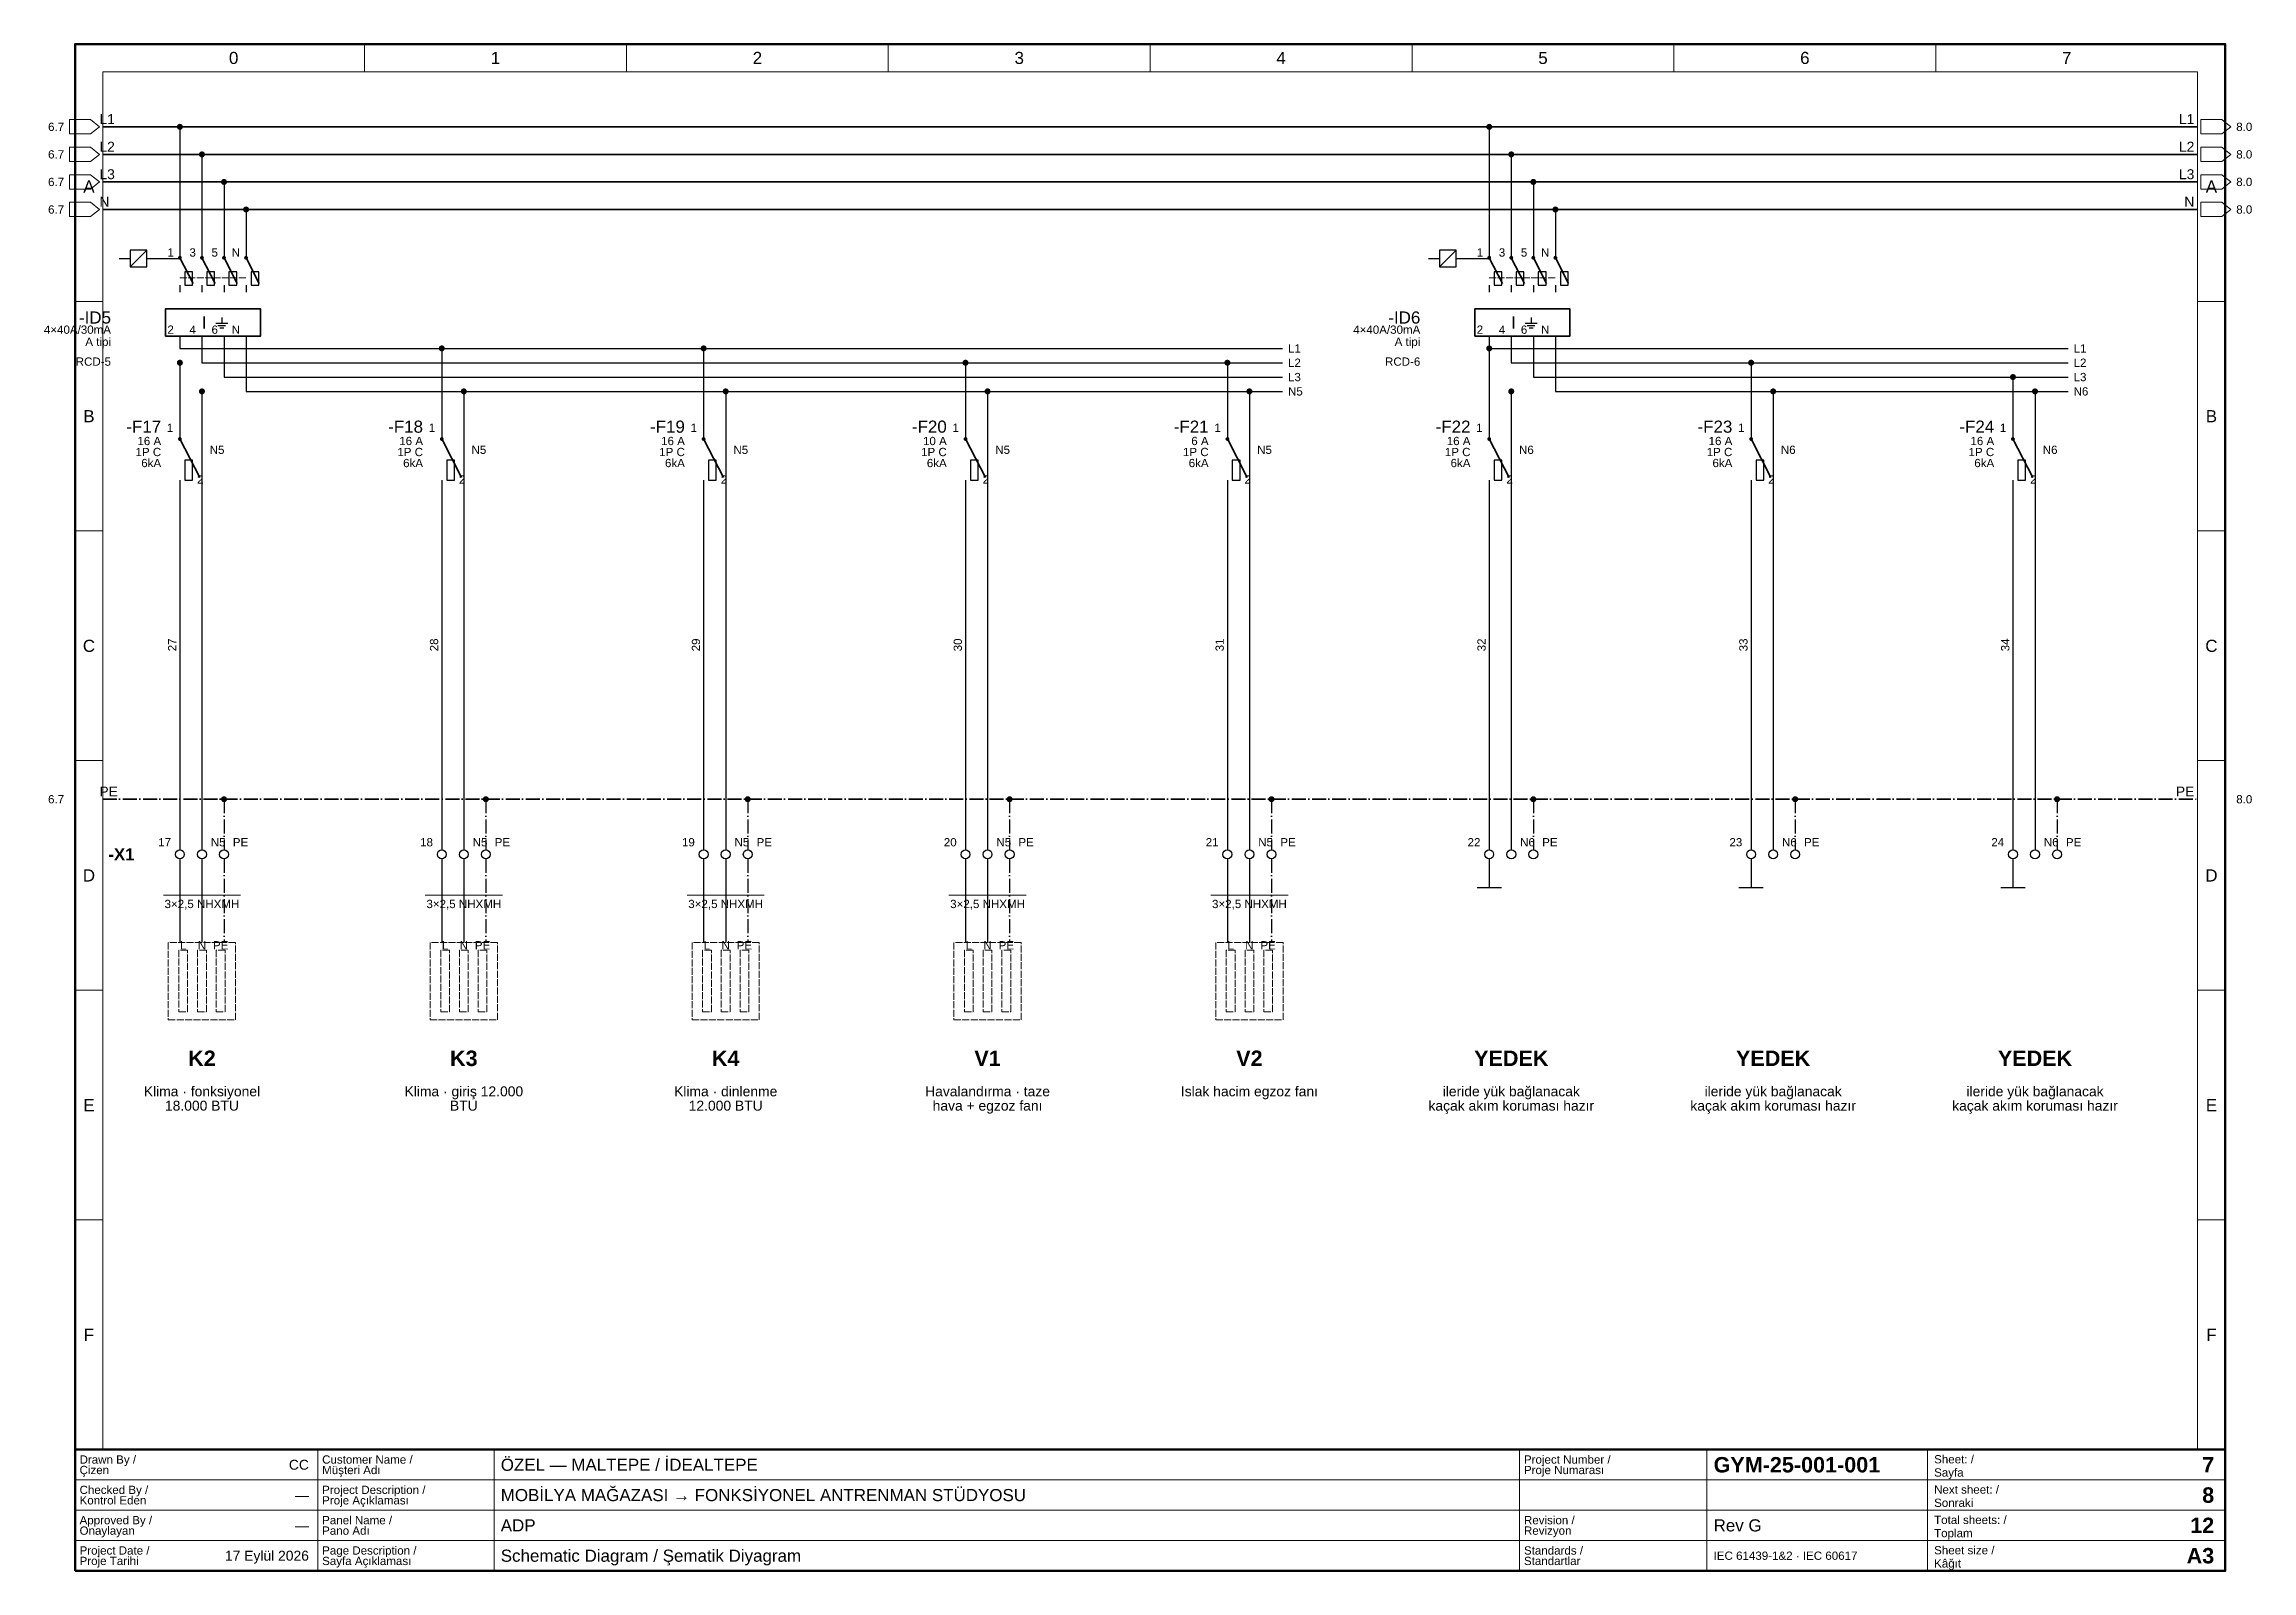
# Paper-space layout '07 Schematic Diagram - Şematik Diyagram' of a CAD drawing. Header units: millimetres. Extents: x 14 to 415, y 10 to 287.
import ezdxf
from ezdxf.enums import TextEntityAlignment as Align

# ---------------------------------------------------------------- set-up
doc = ezdxf.new("R2010")
doc.units = ezdxf.units.MM
doc.linetypes.add('DASHDOT', pattern=[3.556, 2.54, -0.508, 0, -0.508])
doc.linetypes.add('DASHED', pattern=[1.524, 1.27, -0.254])
for name, color, linetype, lineweight in [('E-SEMA-ANTET', 7, 'Continuous', 50), ('E-SEMA-KLEMENS', 7, 'Continuous', 25), ('E-SEMA-PE', 7, 'DASHDOT', 35), ('E-SEMA-RAY', 7, 'Continuous', 35), ('E-SEMA-SEMBOL', 7, 'Continuous', 35), ('E-SEMA-TEL', 7, 'Continuous', 25), ('E-SEMA-YAZI', 7, 'Continuous', 18), ('E-SEMA-YUK', 8, 'DASHED', 18), ('E-SEMA-ZON', 8, 'Continuous', 18)]:
    doc.layers.add(name, color=color, linetype=linetype, lineweight=lineweight)
doc.styles.add('GYM', font='arial.ttf')
doc.styles.add('GYM-B', font='arialbd.ttf')

psp = doc.layouts.new('07 Schematic Diagram - Şematik Diyagram')

# ---------------------------------------------------------------- texts
at = {"layer": 'E-SEMA-ANTET'}
for s, height, style, p in [('Çizen', 1.5, 'GYM', (20.8, 28.3)), ('Drawn By /', 1.5, 'GYM', (20.8, 30.2)), ('Customer Name /', 1.5, 'GYM', (64.8, 30.2)), ('Müşteri Adı', 1.5, 'GYM', (64.8, 28.3)), ('ÖZEL — MALTEPE / İDEALTEPE', 2.2, 'GYM', (97.2, 29.25)), ('Project Number /', 1.5, 'GYM', (282.8, 30.2)), ('Proje Numarası', 1.5, 'GYM', (282.8, 28.3)), ('GYM-25-001-001', 2.8, 'GYM-B', (317.2, 29.25)), ('Sheet: /', 1.5, 'GYM', (357.2, 30.25)), ('Sayfa', 1.5, 'GYM', (357.2, 27.85)), ('Checked By /', 1.5, 'GYM', (20.8, 24.7)), ('Project Description /', 1.5, 'GYM', (64.8, 24.7)), ('MOBİLYA MAĞAZASI → FONKSİYONEL ANTRENMAN STÜDYOSU', 2.2, 'GYM', (97.2, 23.75)), ('Next sheet: /', 1.5, 'GYM', (357.2, 24.75)), ('Approved By /', 1.5, 'GYM', (20.8, 19.2)), ('Kontrol Eden', 1.5, 'GYM', (20.8, 22.8)), ('Proje Açıklaması', 1.5, 'GYM', (64.8, 22.8)), ('Panel Name /', 1.5, 'GYM', (64.8, 19.2)), ('Revision /', 1.5, 'GYM', (282.8, 19.2)), ('Total sheets: /', 1.5, 'GYM', (357.2, 19.25)), ('Sonraki', 1.5, 'GYM', (357.2, 22.35)), ('Onaylayan', 1.5, 'GYM', (20.8, 17.3)), ('Pano Adı', 1.5, 'GYM', (64.8, 17.3)), ('ADP', 2.2, 'GYM', (97.2, 18.25)), ('Revizyon', 1.5, 'GYM', (282.8, 17.3)), ('Rev G', 2.2, 'GYM', (317.2, 18.25)), ('Toplam', 1.5, 'GYM', (357.2, 16.85)), ('Project Date /', 1.5, 'GYM', (20.8, 13.7)), ('Proje Tarihi', 1.5, 'GYM', (20.8, 11.8)), ('Sayfa Açıklaması', 1.5, 'GYM', (64.8, 11.8)), ('Page Description /', 1.5, 'GYM', (64.8, 13.7)), ('Schematic Diagram / Şematik Diyagram', 2.2, 'GYM', (97.2, 12.75)), ('Standards /', 1.5, 'GYM', (282.8, 13.7)), ('Standartlar', 1.5, 'GYM', (282.8, 11.8)), ('IEC 61439-1&2 · IEC 60617', 1.5, 'GYM', (317.2, 12.75)), ('Sheet size /', 1.5, 'GYM', (357.2, 13.75)), ('Kâğıt', 1.5, 'GYM', (357.2, 11.35))]:
    psp.add_text(s, height=height, dxfattribs=dict(at, style=style)).set_placement(p, align=Align.MIDDLE_LEFT)
for s, height, style, p in [('CC', 1.8, 'GYM', (62.4, 29.25)), ('7', 2.8, 'GYM-B', (408, 29.25)), ('8', 2.8, 'GYM-B', (408, 23.75)), ('—', 1.8, 'GYM', (62.4, 23.75)), ('—', 1.8, 'GYM', (62.4, 18.25)), ('12', 2.8, 'GYM-B', (408, 18.25)), ('17 Eylül 2026', 1.8, 'GYM', (62.4, 12.75)), ('A3', 2.8, 'GYM-B', (408, 12.75))]:
    psp.add_text(s, height=height, dxfattribs=dict(at, style=style)).set_placement(p, align=Align.MIDDLE_RIGHT)
at = {"layer": 'E-SEMA-SEMBOL', "style": 'GYM'}
for p in [(43.4, 236.5), (280.9, 236.5)]:
    psp.add_text('I', height=2.2, dxfattribs=at).set_placement(p, align=Align.MIDDLE_CENTER)
at = {"layer": 'E-SEMA-YAZI', "style": 'GYM'}
for s, height, p in [('6.7', 1.5, (18, 272)), ('L1', 1.8, (404.4, 273.4)), ('L2', 1.8, (404.4, 268.4)), ('6.7', 1.5, (18, 267)), ('L3', 1.8, (404.4, 263.4)), ('6.7', 1.5, (18, 262)), ('6.7', 1.5, (18, 257)), ('N', 1.8, (404.4, 258.4)), ('1', 1.5, (37.9, 249.2)), ('3', 1.5, (41.9, 249.2)), ('5', 1.5, (45.9, 249.2)), ('N', 1.5, (49.9, 249.2)), ('1', 1.5, (275.4, 249.2)), ('3', 1.5, (279.4, 249.2)), ('5', 1.5, (283.4, 249.2)), ('N', 1.5, (287.4, 249.2)), ('-ID5', 2.2, (26.5, 237.4)), ('-ID6', 2.2, (264, 237.4)), ('4×40A/30mA', 1.5, (26.5, 235.2)), ('A tipi', 1.5, (26.5, 233)), ('2', 1.5, (37.9, 235.2)), ('4', 1.5, (41.9, 235.2)), ('6', 1.5, (45.9, 235.2)), ('N', 1.5, (49.9, 235.2)), ('4×40A/30mA', 1.5, (264, 235.2)), ('A tipi', 1.5, (264, 233)), ('2', 1.5, (275.4, 235.2)), ('4', 1.5, (279.4, 235.2)), ('6', 1.5, (283.4, 235.2)), ('N', 1.5, (287.4, 235.2)), ('RCD-5', 1.5, (26.5, 229.4)), ('RCD-6', 1.5, (264, 229.4)), ('-F17', 2.2, (35.6, 217.6)), ('1', 1.5, (37.8, 217.4)), ('-F18', 2.2, (83.1, 217.6)), ('1', 1.5, (85.3, 217.4)), ('-F19', 2.2, (130.6, 217.6)), ('1', 1.5, (132.8, 217.4)), ('-F20', 2.2, (178.1, 217.6)), ('1', 1.5, (180.3, 217.4)), ('-F21', 2.2, (225.6, 217.6)), ('1', 1.5, (227.8, 217.4)), ('-F22', 2.2, (273.1, 217.6)), ('1', 1.5, (275.3, 217.4)), ('-F23', 2.2, (320.6, 217.6)), ('1', 1.5, (322.8, 217.4)), ('-F24', 2.2, (368.1, 217.6)), ('1', 1.5, (370.3, 217.4)), ('1P C', 1.5, (35.6, 213)), ('16 A', 1.5, (35.6, 215)), ('1P C', 1.5, (83.1, 213)), ('16 A', 1.5, (83.1, 215)), ('1P C', 1.5, (130.6, 213)), ('16 A', 1.5, (130.6, 215)), ('1P C', 1.5, (178.1, 213)), ('10 A', 1.5, (178.1, 215)), ('1P C', 1.5, (225.6, 213)), ('6 A', 1.5, (225.6, 215)), ('1P C', 1.5, (273.1, 213)), ('16 A', 1.5, (273.1, 215)), ('1P C', 1.5, (320.6, 213)), ('16 A', 1.5, (320.6, 215)), ('1P C', 1.5, (368.1, 213)), ('16 A', 1.5, (368.1, 215)), ('6kA', 1.5, (35.6, 211)), ('6kA', 1.5, (83.1, 211)), ('6kA', 1.5, (130.6, 211)), ('6kA', 1.5, (178.1, 211)), ('6kA', 1.5, (225.6, 211)), ('6kA', 1.5, (273.1, 211)), ('6kA', 1.5, (320.6, 211)), ('6kA', 1.5, (368.1, 211)), ('PE', 1.8, (404.4, 151.4)), ('6.7', 1.5, (18, 150)), ('17', 1.5, (37.4, 142.2)), ('18', 1.5, (84.9, 142.2)), ('19', 1.5, (132.4, 142.2)), ('20', 1.5, (179.9, 142.2)), ('21', 1.5, (227.4, 142.2)), ('22', 1.5, (274.9, 142.2)), ('23', 1.5, (322.4, 142.2)), ('24', 1.5, (369.9, 142.2))]:
    psp.add_text(s, height=height, dxfattribs=at).set_placement(p, align=Align.MIDDLE_RIGHT)
at = {"layer": 'E-SEMA-YAZI'}
for s, height, style, p in [('L1', 1.8, 'GYM', (24.4, 273.4)), ('8.0', 1.5, 'GYM', (412, 272)), ('L2', 1.8, 'GYM', (24.4, 268.4)), ('L3', 1.8, 'GYM', (24.4, 263.4)), ('8.0', 1.5, 'GYM', (412, 267)), ('8.0', 1.5, 'GYM', (412, 262)), ('N', 1.8, 'GYM', (24.4, 258.4)), ('8.0', 1.5, 'GYM', (412, 257)), ('L1', 1.5, 'GYM', (240, 231.8)), ('L1', 1.5, 'GYM', (382.5, 231.8)), ('L2', 1.5, 'GYM', (240, 229.2)), ('L2', 1.5, 'GYM', (382.5, 229.2)), ('L3', 1.5, 'GYM', (240, 226.6)), ('N5', 1.5, 'GYM', (240, 224)), ('L3', 1.5, 'GYM', (382.5, 226.6)), ('N6', 1.5, 'GYM', (382.5, 224)), ('N5', 1.5, 'GYM', (44.4, 213.4)), ('N5', 1.5, 'GYM', (91.9, 213.4)), ('N5', 1.5, 'GYM', (139.4, 213.4)), ('N5', 1.5, 'GYM', (186.9, 213.4)), ('N5', 1.5, 'GYM', (234.4, 213.4)), ('N6', 1.5, 'GYM', (281.9, 213.4)), ('N6', 1.5, 'GYM', (329.4, 213.4)), ('N6', 1.5, 'GYM', (376.9, 213.4)), ('2', 1.5, 'GYM', (42.1, 208)), ('2', 1.5, 'GYM', (89.6, 208)), ('2', 1.5, 'GYM', (137.1, 208)), ('2', 1.5, 'GYM', (184.6, 208)), ('2', 1.5, 'GYM', (232.1, 208)), ('2', 1.5, 'GYM', (279.6, 208)), ('2', 1.5, 'GYM', (327.1, 208)), ('2', 1.5, 'GYM', (374.6, 208)), ('PE', 1.8, 'GYM', (24.4, 151.4)), ('8.0', 1.5, 'GYM', (412, 150)), ('-X1', 2.2, 'GYM-B', (26, 140)), ('N5', 1.5, 'GYM', (44.6, 142.2)), ('PE', 1.5, 'GYM', (48.6, 142.2)), ('N5', 1.5, 'GYM', (92.1, 142.2)), ('PE', 1.5, 'GYM', (96.1, 142.2)), ('N5', 1.5, 'GYM', (139.6, 142.2)), ('PE', 1.5, 'GYM', (143.6, 142.2)), ('N5', 1.5, 'GYM', (187.1, 142.2)), ('PE', 1.5, 'GYM', (191.1, 142.2)), ('N5', 1.5, 'GYM', (234.6, 142.2)), ('PE', 1.5, 'GYM', (238.6, 142.2)), ('N6', 1.5, 'GYM', (282.1, 142.2)), ('PE', 1.5, 'GYM', (286.1, 142.2)), ('N6', 1.5, 'GYM', (329.6, 142.2)), ('PE', 1.5, 'GYM', (333.6, 142.2)), ('N6', 1.5, 'GYM', (377.1, 142.2)), ('PE', 1.5, 'GYM', (381.1, 142.2))]:
    psp.add_text(s, height=height, dxfattribs=dict(at, style=style)).set_placement(p, align=Align.MIDDLE_LEFT)
at = {"layer": 'E-SEMA-YAZI', "style": 'GYM'}
for s, p in [('27', (37.6, 178)), ('28', (85.1, 178)), ('29', (132.6, 178)), ('30', (180.1, 178)), ('31', (227.6, 178)), ('32', (275.1, 178)), ('33', (322.6, 178)), ('34', (370.1, 178))]:
    psp.add_text(s, height=1.5, rotation=90, dxfattribs=at).set_placement(p, align=Align.MIDDLE_CENTER)
at = {"layer": 'E-SEMA-YAZI'}
for s, height, style, p in [('3×2,5 NHXMH', 1.5, 'GYM', (43, 131)), ('3×2,5 NHXMH', 1.5, 'GYM', (90.5, 131)), ('3×2,5 NHXMH', 1.5, 'GYM', (138, 131)), ('3×2,5 NHXMH', 1.5, 'GYM', (185.5, 131)), ('3×2,5 NHXMH', 1.5, 'GYM', (233, 131)), ('K2', 2.8, 'GYM-B', (43, 103)), ('K3', 2.8, 'GYM-B', (90.5, 103)), ('K4', 2.8, 'GYM-B', (138, 103)), ('V1', 2.8, 'GYM-B', (185.5, 103)), ('V2', 2.8, 'GYM-B', (233, 103)), ('YEDEK', 2.8, 'GYM-B', (280.5, 103)), ('YEDEK', 2.8, 'GYM-B', (328, 103)), ('YEDEK', 2.8, 'GYM-B', (375.5, 103)), ('Klima · fonksiyonel', 1.8, 'GYM', (43, 97)), ('Klima · giriş 12.000', 1.8, 'GYM', (90.5, 97)), ('Klima · dinlenme', 1.8, 'GYM', (138, 97)), ('Havalandırma · taze', 1.8, 'GYM', (185.5, 97)), ('Islak hacim egzoz fanı', 1.8, 'GYM', (233, 97)), ('ileride yük bağlanacak', 1.8, 'GYM', (280.5, 97)), ('ileride yük bağlanacak', 1.8, 'GYM', (328, 97)), ('ileride yük bağlanacak', 1.8, 'GYM', (375.5, 97)), ('18.000 BTU', 1.8, 'GYM', (43, 94.4)), ('BTU', 1.8, 'GYM', (90.5, 94.4)), ('12.000 BTU', 1.8, 'GYM', (138, 94.4)), ('hava + egzoz fanı', 1.8, 'GYM', (185.5, 94.4)), ('kaçak akım koruması hazır', 1.8, 'GYM', (280.5, 94.4)), ('kaçak akım koruması hazır', 1.8, 'GYM', (328, 94.4)), ('kaçak akım koruması hazır', 1.8, 'GYM', (375.5, 94.4))]:
    psp.add_text(s, height=height, dxfattribs=dict(at, style=style)).set_placement(p, align=Align.MIDDLE_CENTER)
at = {"layer": 'E-SEMA-YUK', "style": 'GYM'}
for s, p in [('L', (39.6, 123.5)), ('N', (43, 123.5)), ('PE', (46.4, 123.5)), ('L', (87.1, 123.5)), ('N', (90.5, 123.5)), ('PE', (93.9, 123.5)), ('L', (134.6, 123.5)), ('N', (138, 123.5)), ('PE', (141.4, 123.5)), ('L', (182.1, 123.5)), ('N', (185.5, 123.5)), ('PE', (188.9, 123.5)), ('L', (229.6, 123.5)), ('N', (233, 123.5)), ('PE', (236.4, 123.5))]:
    psp.add_text(s, height=1.5, dxfattribs=at).set_placement(p, align=Align.MIDDLE_CENTER)
at = {"layer": 'E-SEMA-ZON', "style": 'GYM'}
for s, p in [('0', (48.75, 284.5)), ('1', (96.25, 284.5)), ('2', (143.75, 284.5)), ('3', (191.25, 284.5)), ('4', (238.75, 284.5)), ('5', (286.25, 284.5)), ('6', (333.75, 284.5)), ('7', (381.25, 284.5)), ('A', (22.5, 261.17)), ('A', (407.5, 261.17)), ('B', (22.5, 219.5)), ('B', (407.5, 219.5)), ('C', (22.5, 177.83)), ('C', (407.5, 177.83)), ('D', (22.5, 136.17)), ('D', (407.5, 136.17)), ('E', (22.5, 94.5)), ('E', (407.5, 94.5)), ('F', (22.5, 52.83)), ('F', (407.5, 52.83))]:
    psp.add_text(s, height=2.2, dxfattribs=at).set_placement(p, align=Align.MIDDLE_CENTER)

# ---------------------------------------------------------------- hatches: boundary and pattern name
at = {"layer": 'E-SEMA-SEMBOL'}
h = psp.add_hatch(color=7, dxfattribs=at)
edge = h.paths.add_edge_path()
edge.add_arc((39, 272), 0.55, 0, 360)
h = psp.add_hatch(color=7, dxfattribs=at)
edge = h.paths.add_edge_path()
edge.add_arc((276.5, 272), 0.55, 0, 360)
h = psp.add_hatch(color=7, dxfattribs=at)
edge = h.paths.add_edge_path()
edge.add_arc((43, 267), 0.55, 0, 360)
h = psp.add_hatch(color=7, dxfattribs=at)
edge = h.paths.add_edge_path()
edge.add_arc((280.5, 267), 0.55, 0, 360)
h = psp.add_hatch(color=7, dxfattribs=at)
edge = h.paths.add_edge_path()
edge.add_arc((47, 262), 0.55, 0, 360)
h = psp.add_hatch(color=7, dxfattribs=at)
edge = h.paths.add_edge_path()
edge.add_arc((284.5, 262), 0.55, 0, 360)
h = psp.add_hatch(color=7, dxfattribs=at)
edge = h.paths.add_edge_path()
edge.add_arc((51, 257), 0.55, 0, 360)
h = psp.add_hatch(color=7, dxfattribs=at)
edge = h.paths.add_edge_path()
edge.add_arc((288.5, 257), 0.55, 0, 360)
h = psp.add_hatch(color=7, dxfattribs=at)
edge = h.paths.add_edge_path()
edge.add_arc((39, 248.24), 0.35, 0, 360)
h = psp.add_hatch(color=7, dxfattribs=at)
edge = h.paths.add_edge_path()
edge.add_arc((43, 248.24), 0.35, 0, 360)
h = psp.add_hatch(color=7, dxfattribs=at)
edge = h.paths.add_edge_path()
edge.add_arc((47, 248.24), 0.35, 0, 360)
h = psp.add_hatch(color=7, dxfattribs=at)
edge = h.paths.add_edge_path()
edge.add_arc((51, 248.24), 0.35, 0, 360)
h = psp.add_hatch(color=7, dxfattribs=at)
edge = h.paths.add_edge_path()
edge.add_arc((276.5, 248.24), 0.35, 0, 360)
h = psp.add_hatch(color=7, dxfattribs=at)
edge = h.paths.add_edge_path()
edge.add_arc((280.5, 248.24), 0.35, 0, 360)
h = psp.add_hatch(color=7, dxfattribs=at)
edge = h.paths.add_edge_path()
edge.add_arc((284.5, 248.24), 0.35, 0, 360)
h = psp.add_hatch(color=7, dxfattribs=at)
edge = h.paths.add_edge_path()
edge.add_arc((288.5, 248.24), 0.35, 0, 360)
h = psp.add_hatch(color=7, dxfattribs=at)
edge = h.paths.add_edge_path()
edge.add_arc((86.5, 231.8), 0.55, 0, 360)
h = psp.add_hatch(color=7, dxfattribs=at)
edge = h.paths.add_edge_path()
edge.add_arc((134, 231.8), 0.55, 0, 360)
h = psp.add_hatch(color=7, dxfattribs=at)
edge = h.paths.add_edge_path()
edge.add_arc((276.5, 231.8), 0.55, 0, 360)
h = psp.add_hatch(color=7, dxfattribs=at)
edge = h.paths.add_edge_path()
edge.add_arc((39, 229.2), 0.55, 0, 360)
h = psp.add_hatch(color=7, dxfattribs=at)
edge = h.paths.add_edge_path()
edge.add_arc((181.5, 229.2), 0.55, 0, 360)
h = psp.add_hatch(color=7, dxfattribs=at)
edge = h.paths.add_edge_path()
edge.add_arc((229, 229.2), 0.55, 0, 360)
h = psp.add_hatch(color=7, dxfattribs=at)
edge = h.paths.add_edge_path()
edge.add_arc((324, 229.2), 0.55, 0, 360)
h = psp.add_hatch(color=7, dxfattribs=at)
edge = h.paths.add_edge_path()
edge.add_arc((43, 224), 0.55, 0, 360)
h = psp.add_hatch(color=7, dxfattribs=at)
edge = h.paths.add_edge_path()
edge.add_arc((90.5, 224), 0.55, 0, 360)
h = psp.add_hatch(color=7, dxfattribs=at)
edge = h.paths.add_edge_path()
edge.add_arc((138, 224), 0.55, 0, 360)
h = psp.add_hatch(color=7, dxfattribs=at)
edge = h.paths.add_edge_path()
edge.add_arc((185.5, 224), 0.55, 0, 360)
h = psp.add_hatch(color=7, dxfattribs=at)
edge = h.paths.add_edge_path()
edge.add_arc((233, 224), 0.55, 0, 360)
h = psp.add_hatch(color=7, dxfattribs=at)
edge = h.paths.add_edge_path()
edge.add_arc((280.5, 224), 0.55, 0, 360)
h = psp.add_hatch(color=7, dxfattribs=at)
edge = h.paths.add_edge_path()
edge.add_arc((328, 224), 0.55, 0, 360)
h = psp.add_hatch(color=7, dxfattribs=at)
edge = h.paths.add_edge_path()
edge.add_arc((371.5, 226.6), 0.55, 0, 360)
h = psp.add_hatch(color=7, dxfattribs=at)
edge = h.paths.add_edge_path()
edge.add_arc((375.5, 224), 0.55, 0, 360)
h = psp.add_hatch(color=7, dxfattribs=at)
edge = h.paths.add_edge_path()
edge.add_arc((39, 215.36), 0.35, 0, 360)
h = psp.add_hatch(color=7, dxfattribs=at)
edge = h.paths.add_edge_path()
edge.add_arc((86.5, 215.36), 0.35, 0, 360)
h = psp.add_hatch(color=7, dxfattribs=at)
edge = h.paths.add_edge_path()
edge.add_arc((134, 215.36), 0.35, 0, 360)
h = psp.add_hatch(color=7, dxfattribs=at)
edge = h.paths.add_edge_path()
edge.add_arc((181.5, 215.36), 0.35, 0, 360)
h = psp.add_hatch(color=7, dxfattribs=at)
edge = h.paths.add_edge_path()
edge.add_arc((229, 215.36), 0.35, 0, 360)
h = psp.add_hatch(color=7, dxfattribs=at)
edge = h.paths.add_edge_path()
edge.add_arc((276.5, 215.36), 0.35, 0, 360)
h = psp.add_hatch(color=7, dxfattribs=at)
edge = h.paths.add_edge_path()
edge.add_arc((324, 215.36), 0.35, 0, 360)
h = psp.add_hatch(color=7, dxfattribs=at)
edge = h.paths.add_edge_path()
edge.add_arc((371.5, 215.36), 0.35, 0, 360)
h = psp.add_hatch(color=7, dxfattribs=at)
edge = h.paths.add_edge_path()
edge.add_arc((47, 150), 0.55, 0, 360)
h = psp.add_hatch(color=7, dxfattribs=at)
edge = h.paths.add_edge_path()
edge.add_arc((94.5, 150), 0.55, 0, 360)
h = psp.add_hatch(color=7, dxfattribs=at)
edge = h.paths.add_edge_path()
edge.add_arc((142, 150), 0.55, 0, 360)
h = psp.add_hatch(color=7, dxfattribs=at)
edge = h.paths.add_edge_path()
edge.add_arc((189.5, 150), 0.55, 0, 360)
h = psp.add_hatch(color=7, dxfattribs=at)
edge = h.paths.add_edge_path()
edge.add_arc((237, 150), 0.55, 0, 360)
h = psp.add_hatch(color=7, dxfattribs=at)
edge = h.paths.add_edge_path()
edge.add_arc((284.5, 150), 0.55, 0, 360)
h = psp.add_hatch(color=7, dxfattribs=at)
edge = h.paths.add_edge_path()
edge.add_arc((332, 150), 0.55, 0, 360)
h = psp.add_hatch(color=7, dxfattribs=at)
edge = h.paths.add_edge_path()
edge.add_arc((379.5, 150), 0.55, 0, 360)

# ---------------------------------------------------------------- linework, layer by layer
at = {"layer": 'E-SEMA-ANTET', "lineweight": 18}
for p, q in [((64, 10), (64, 32)), ((96, 10), (96, 32)), ((282, 10), (282, 32)), ((316, 10), (316, 32)), ((356, 10), (356, 32)), ((20, 26.5), (410, 26.5)), ((20, 21), (410, 21)), ((20, 15.5), (410, 15.5))]:
    psp.add_line(p, q, dxfattribs=at)
at = {"layer": 'E-SEMA-ANTET', "lineweight": 70}
psp.add_lwpolyline([(20, 10), (410, 10), (410, 287), (20, 287)], close=True, dxfattribs=at)
at = {"layer": 'E-SEMA-ANTET', "lineweight": 50}
psp.add_lwpolyline([(20, 10), (410, 10), (410, 32), (20, 32)], close=True, dxfattribs=at)
at = {"layer": 'E-SEMA-KLEMENS', "lineweight": 25}
for centre in [(39, 140), (43, 140), (47, 140), (86.5, 140), (90.5, 140), (94.5, 140), (134, 140), (138, 140), (142, 140), (181.5, 140), (185.5, 140), (189.5, 140), (229, 140), (233, 140), (237, 140), (276.5, 140), (280.5, 140), (284.5, 140), (324, 140), (328, 140), (332, 140), (371.5, 140), (375.5, 140), (379.5, 140)]:
    psp.add_circle(centre, 0.8, dxfattribs=at)
at = {"layer": 'E-SEMA-PE', "linetype": 'DASHDOT', "lineweight": 35}
psp.add_line((25, 150), (405, 150), dxfattribs=at)
at = {"layer": 'E-SEMA-PE', "linetype": 'DASHDOT', "lineweight": 25}
for p, q in [((47, 150), (47, 140.8)), ((94.5, 150), (94.5, 140.8)), ((142, 150), (142, 140.8)), ((189.5, 150), (189.5, 140.8)), ((237, 150), (237, 140.8)), ((284.5, 150), (284.5, 140.8)), ((332, 150), (332, 140.8)), ((379.5, 150), (379.5, 140.8)), ((47, 139.2), (47, 124)), ((94.5, 139.2), (94.5, 124)), ((142, 139.2), (142, 124)), ((189.5, 139.2), (189.5, 124)), ((237, 139.2), (237, 124))]:
    psp.add_line(p, q, dxfattribs=at)
at = {"layer": 'E-SEMA-RAY', "lineweight": 35}
for p, q in [((25, 272), (405, 272)), ((25, 267), (405, 267)), ((25, 262), (405, 262)), ((25, 257), (405, 257))]:
    psp.add_line(p, q, dxfattribs=at)
at = {"layer": 'E-SEMA-RAY', "lineweight": 25}
for p, q in [((39, 231.8), (239, 231.8)), ((43, 229.2), (239, 229.2)), ((276.5, 231.8), (381.5, 231.8)), ((280.5, 229.2), (381.5, 229.2)), ((47, 226.6), (239, 226.6)), ((284.5, 226.6), (381.5, 226.6)), ((51, 224), (239, 224)), ((288.5, 224), (381.5, 224))]:
    psp.add_line(p, q, dxfattribs=at)
at = {"layer": 'E-SEMA-SEMBOL', "lineweight": 18}
for p, q in [((30, 246.6), (33, 249.6)), ((267.5, 246.6), (270.5, 249.6))]:
    psp.add_line(p, q, dxfattribs=at)
at = {"layer": 'E-SEMA-SEMBOL', "lineweight": 35}
for p, q in [((39, 248.24), (41.4, 243.6)), ((43, 248.24), (45.4, 243.6)), ((47, 248.24), (49.4, 243.6)), ((51, 248.24), (53.4, 243.6)), ((276.5, 248.24), (278.9, 243.6)), ((280.5, 248.24), (282.9, 243.6)), ((284.5, 248.24), (286.9, 243.6)), ((288.5, 248.24), (290.9, 243.6)), ((39, 215.36), (42.6, 208.4)), ((86.5, 215.36), (90.1, 208.4)), ((134, 215.36), (137.6, 208.4)), ((181.5, 215.36), (185.1, 208.4)), ((229, 215.36), (232.6, 208.4)), ((276.5, 215.36), (280.1, 208.4)), ((324, 215.36), (327.6, 208.4)), ((371.5, 215.36), (375.1, 208.4))]:
    psp.add_line(p, q, dxfattribs=at)
at = {"layer": 'E-SEMA-SEMBOL', "linetype": 'DASHED', "lineweight": 18}
for p, q in [((39, 244.6), (51, 244.6)), ((276.5, 244.6), (288.5, 244.6))]:
    psp.add_line(p, q, dxfattribs=at)
at = {"layer": 'E-SEMA-SEMBOL', "lineweight": 25}
for p, q in [((45.5, 236.4), (47.7, 236.4)), ((46.6, 237.4), (46.6, 236.4)), ((283, 236.4), (285.2, 236.4)), ((284.1, 237.4), (284.1, 236.4)), ((45.9, 235.95), (47.3, 235.95)), ((46.25, 235.5), (46.95, 235.5)), ((283.4, 235.95), (284.8, 235.95)), ((283.75, 235.5), (284.45, 235.5)), ((274.3, 134), (278.7, 134)), ((321.8, 134), (326.2, 134)), ((369.3, 134), (373.7, 134))]:
    psp.add_line(p, q, dxfattribs=at)
for points in [[(30, 246.6), (33, 246.6), (33, 249.6), (30, 249.6)], [(267.5, 246.6), (270.5, 246.6), (270.5, 249.6), (267.5, 249.6)], [(39.9, 243.28), (41.3, 243.28), (41.3, 245.68), (39.9, 245.68)], [(43.9, 243.28), (45.3, 243.28), (45.3, 245.68), (43.9, 245.68)], [(47.9, 243.28), (49.3, 243.28), (49.3, 245.68), (47.9, 245.68)], [(51.9, 243.28), (53.3, 243.28), (53.3, 245.68), (51.9, 245.68)], [(277.4, 243.28), (278.8, 243.28), (278.8, 245.68), (277.4, 245.68)], [(281.4, 243.28), (282.8, 243.28), (282.8, 245.68), (281.4, 245.68)], [(285.4, 243.28), (286.8, 243.28), (286.8, 245.68), (285.4, 245.68)], [(289.4, 243.28), (290.8, 243.28), (290.8, 245.68), (289.4, 245.68)], [(39.9, 207.92), (41.3, 207.92), (41.3, 211.52), (39.9, 211.52)], [(87.4, 207.92), (88.8, 207.92), (88.8, 211.52), (87.4, 211.52)], [(134.9, 207.92), (136.3, 207.92), (136.3, 211.52), (134.9, 211.52)], [(182.4, 207.92), (183.8, 207.92), (183.8, 211.52), (182.4, 211.52)], [(229.9, 207.92), (231.3, 207.92), (231.3, 211.52), (229.9, 211.52)], [(277.4, 207.92), (278.8, 207.92), (278.8, 211.52), (277.4, 211.52)], [(324.9, 207.92), (326.3, 207.92), (326.3, 211.52), (324.9, 211.52)], [(372.4, 207.92), (373.8, 207.92), (373.8, 211.52), (372.4, 211.52)]]:
    psp.add_lwpolyline(points, close=True, dxfattribs=at)
at = {"layer": 'E-SEMA-SEMBOL', "lineweight": 35}
for points in [[(36.4, 234), (53.6, 234), (53.6, 239), (36.4, 239)], [(273.9, 234), (291.1, 234), (291.1, 239), (273.9, 239)]]:
    psp.add_lwpolyline(points, close=True, dxfattribs=at)
at = {"layer": 'E-SEMA-TEL', "lineweight": 25}
for p, q in [((39, 272), (39, 250)), ((276.5, 272), (276.5, 250)), ((43, 267), (43, 250)), ((280.5, 267), (280.5, 250)), ((47, 262), (47, 250)), ((284.5, 262), (284.5, 250)), ((51, 257), (51, 250)), ((288.5, 257), (288.5, 250)), ((39, 250), (39, 248.24)), ((43, 250), (43, 248.24)), ((47, 250), (47, 248.24)), ((51, 250), (51, 248.24)), ((276.5, 250), (276.5, 248.24)), ((280.5, 250), (280.5, 248.24)), ((284.5, 250), (284.5, 248.24)), ((288.5, 250), (288.5, 248.24)), ((28, 248.1), (30, 248.1)), ((33, 248.1), (39, 248.1)), ((265.5, 248.1), (267.5, 248.1)), ((270.5, 248.1), (276.5, 248.1)), ((39, 243.28), (39, 242)), ((43, 243.28), (43, 242)), ((47, 243.28), (47, 242)), ((51, 243.28), (51, 242)), ((276.5, 243.28), (276.5, 242)), ((280.5, 243.28), (280.5, 242)), ((284.5, 243.28), (284.5, 242)), ((288.5, 243.28), (288.5, 242)), ((39, 234), (39, 232.4)), ((39, 234), (39, 231.8)), ((43, 234), (43, 232.4)), ((43, 234), (43, 229.2)), ((47, 234), (47, 232.4)), ((47, 234), (47, 226.6)), ((51, 234), (51, 232.4)), ((51, 234), (51, 224)), ((276.5, 234), (276.5, 232.4)), ((276.5, 234), (276.5, 231.8)), ((280.5, 234), (280.5, 232.4)), ((280.5, 234), (280.5, 229.2)), ((284.5, 234), (284.5, 232.4)), ((284.5, 234), (284.5, 226.6)), ((288.5, 234), (288.5, 232.4)), ((288.5, 234), (288.5, 224)), ((39, 229.2), (39, 218)), ((86.5, 231.8), (86.5, 218)), ((134, 231.8), (134, 218)), ((181.5, 229.2), (181.5, 218)), ((229, 229.2), (229, 218)), ((276.5, 231.8), (276.5, 218)), ((324, 229.2), (324, 218)), ((371.5, 226.6), (371.5, 218)), ((43, 224), (43, 140.8)), ((90.5, 224), (90.5, 140.8)), ((138, 224), (138, 140.8)), ((185.5, 224), (185.5, 140.8)), ((233, 224), (233, 140.8)), ((280.5, 224), (280.5, 140.8)), ((328, 224), (328, 140.8)), ((375.5, 224), (375.5, 140.8)), ((39, 218), (39, 215.36)), ((86.5, 218), (86.5, 215.36)), ((134, 218), (134, 215.36)), ((181.5, 218), (181.5, 215.36)), ((229, 218), (229, 215.36)), ((276.5, 218), (276.5, 215.36)), ((324, 218), (324, 215.36)), ((371.5, 218), (371.5, 215.36)), ((39, 207.92), (39, 206)), ((39, 206), (39, 140.8)), ((86.5, 207.92), (86.5, 206)), ((86.5, 206), (86.5, 140.8)), ((134, 207.92), (134, 206)), ((134, 206), (134, 140.8)), ((181.5, 207.92), (181.5, 206)), ((181.5, 206), (181.5, 140.8)), ((229, 207.92), (229, 206)), ((229, 206), (229, 140.8)), ((276.5, 207.92), (276.5, 206)), ((276.5, 206), (276.5, 140.8)), ((324, 207.92), (324, 206)), ((324, 206), (324, 140.8)), ((371.5, 207.92), (371.5, 206)), ((371.5, 206), (371.5, 140.8)), ((39, 139.2), (39, 124)), ((43, 139.2), (43, 124)), ((86.5, 139.2), (86.5, 124)), ((90.5, 139.2), (90.5, 124)), ((134, 139.2), (134, 124)), ((138, 139.2), (138, 124)), ((181.5, 139.2), (181.5, 124)), ((185.5, 139.2), (185.5, 124)), ((229, 139.2), (229, 124)), ((233, 139.2), (233, 124)), ((276.5, 139.2), (276.5, 134)), ((324, 139.2), (324, 134)), ((371.5, 139.2), (371.5, 134))]:
    psp.add_line(p, q, dxfattribs=at)
at = {"layer": 'E-SEMA-YAZI', "lineweight": 13}
for p, q in [((36, 132.6), (50, 132.6)), ((83.5, 132.6), (97.5, 132.6)), ((131, 132.6), (145, 132.6)), ((178.5, 132.6), (192.5, 132.6)), ((226, 132.6), (240, 132.6))]:
    psp.add_line(p, q, dxfattribs=at)
at = {"layer": 'E-SEMA-YAZI', "lineweight": 18}
for points in [[(19, 270.7), (22.8, 270.7), (24.4, 272), (22.8, 273.3), (19, 273.3)], [(405.6, 270.7), (409.4, 270.7), (411, 272), (409.4, 273.3), (405.6, 273.3)], [(19, 265.7), (22.8, 265.7), (24.4, 267), (22.8, 268.3), (19, 268.3)], [(405.6, 265.7), (409.4, 265.7), (411, 267), (409.4, 268.3), (405.6, 268.3)], [(19, 260.7), (22.8, 260.7), (24.4, 262), (22.8, 263.3), (19, 263.3)], [(405.6, 260.7), (409.4, 260.7), (411, 262), (409.4, 263.3), (405.6, 263.3)], [(19, 255.7), (22.8, 255.7), (24.4, 257), (22.8, 258.3), (19, 258.3)], [(405.6, 255.7), (409.4, 255.7), (411, 257), (409.4, 258.3), (405.6, 258.3)]]:
    psp.add_lwpolyline(points, close=True, dxfattribs=at)
at = {"layer": 'E-SEMA-YUK', "linetype": 'DASHED', "lineweight": 18}
for points in [[(36.9, 110), (49.1, 110), (49.1, 124), (36.9, 124)], [(84.4, 110), (96.6, 110), (96.6, 124), (84.4, 124)], [(131.9, 110), (144.1, 110), (144.1, 124), (131.9, 124)], [(179.4, 110), (191.6, 110), (191.6, 124), (179.4, 124)], [(226.9, 110), (239.1, 110), (239.1, 124), (226.9, 124)]]:
    psp.add_lwpolyline(points, close=True, dxfattribs=at)
at = {"layer": 'E-SEMA-YUK', "lineweight": 18}
for points in [[(38.8, 111.4), (40.4, 111.4), (40.4, 122.6), (38.8, 122.6)], [(42.2, 111.4), (43.8, 111.4), (43.8, 122.6), (42.2, 122.6)], [(45.6, 111.4), (47.2, 111.4), (47.2, 122.6), (45.6, 122.6)], [(86.3, 111.4), (87.9, 111.4), (87.9, 122.6), (86.3, 122.6)], [(89.7, 111.4), (91.3, 111.4), (91.3, 122.6), (89.7, 122.6)], [(93.1, 111.4), (94.7, 111.4), (94.7, 122.6), (93.1, 122.6)], [(133.8, 111.4), (135.4, 111.4), (135.4, 122.6), (133.8, 122.6)], [(137.2, 111.4), (138.8, 111.4), (138.8, 122.6), (137.2, 122.6)], [(140.6, 111.4), (142.2, 111.4), (142.2, 122.6), (140.6, 122.6)], [(181.3, 111.4), (182.9, 111.4), (182.9, 122.6), (181.3, 122.6)], [(184.7, 111.4), (186.3, 111.4), (186.3, 122.6), (184.7, 122.6)], [(188.1, 111.4), (189.7, 111.4), (189.7, 122.6), (188.1, 122.6)], [(228.8, 111.4), (230.4, 111.4), (230.4, 122.6), (228.8, 122.6)], [(232.2, 111.4), (233.8, 111.4), (233.8, 122.6), (232.2, 122.6)], [(235.6, 111.4), (237.2, 111.4), (237.2, 122.6), (235.6, 122.6)]]:
    psp.add_lwpolyline(points, close=True, dxfattribs=at)
at = {"layer": 'E-SEMA-ZON', "lineweight": 18}
for p, q in [((72.5, 282), (72.5, 287)), ((120, 282), (120, 287)), ((167.5, 282), (167.5, 287)), ((215, 282), (215, 287)), ((262.5, 282), (262.5, 287)), ((310, 282), (310, 287)), ((357.5, 282), (357.5, 287)), ((20, 240.33), (25, 240.33)), ((405, 240.33), (410, 240.33)), ((20, 198.67), (25, 198.67)), ((405, 198.67), (410, 198.67)), ((20, 157), (25, 157)), ((405, 157), (410, 157)), ((20, 115.33), (25, 115.33)), ((405, 115.33), (410, 115.33)), ((20, 73.67), (25, 73.67)), ((405, 73.67), (410, 73.67)), ((72.5, 32), (72.5, 32)), ((120, 32), (120, 32)), ((167.5, 32), (167.5, 32)), ((215, 32), (215, 32)), ((262.5, 32), (262.5, 32)), ((310, 32), (310, 32)), ((357.5, 32), (357.5, 32))]:
    psp.add_line(p, q, dxfattribs=at)
psp.add_lwpolyline([(25, 32), (405, 32), (405, 282), (25, 282)], close=True, dxfattribs=at)

psp.set_redraw_order([(e.dxf.handle, doc.entitydb.next_handle()) for e in psp.query("TEXT MTEXT ATTDEF DIMENSION ARC_DIMENSION")])  # texts and dimensions are drawn at this point

doc.saveas('drawing.dxf')
